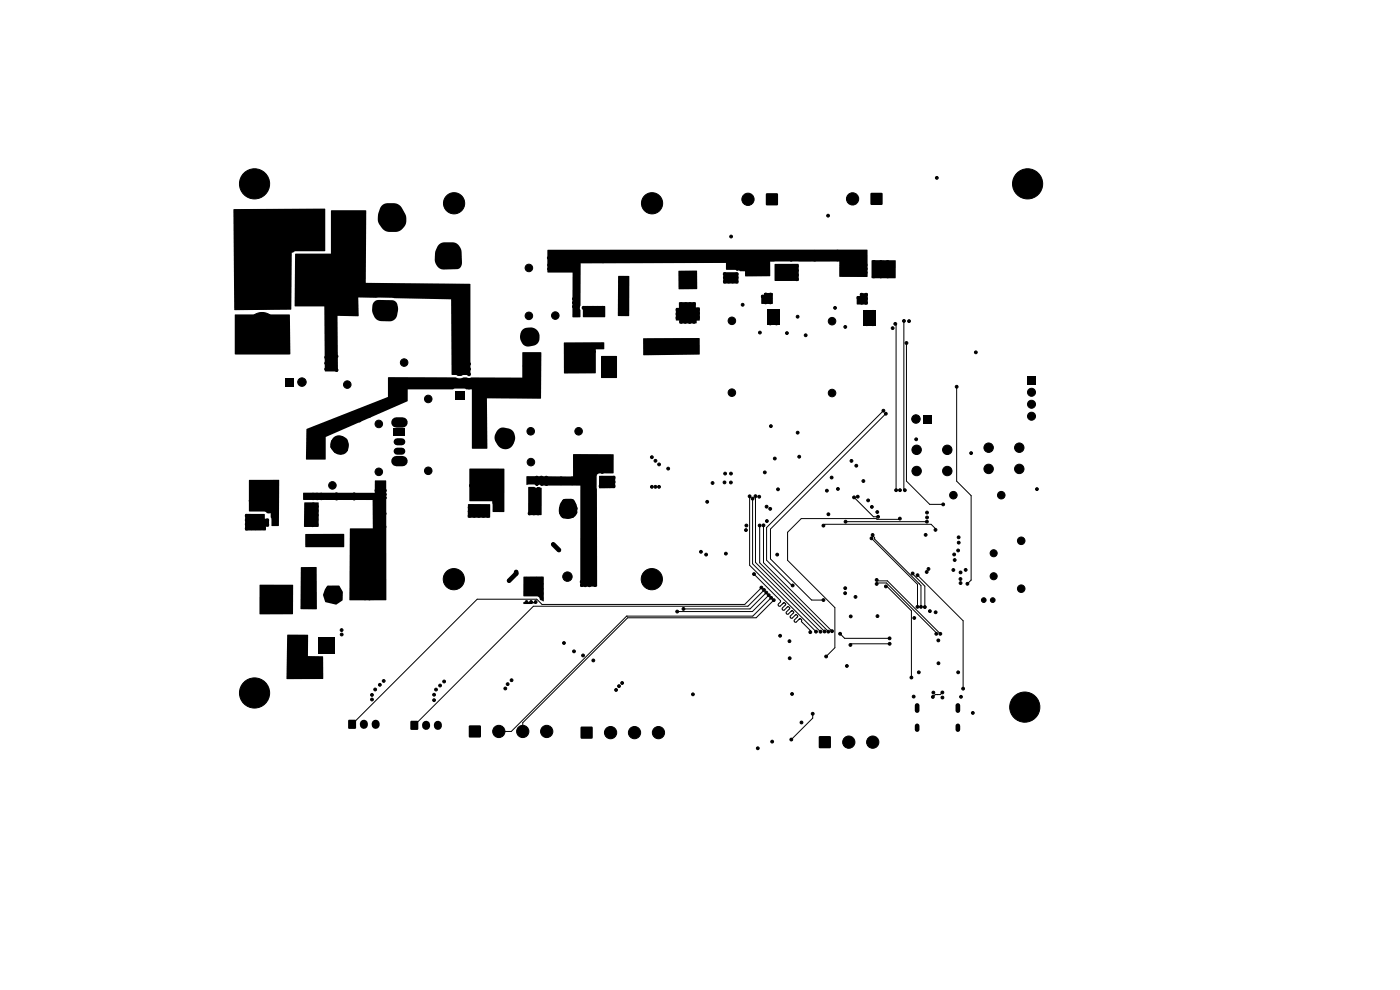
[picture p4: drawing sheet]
<svg xmlns="http://www.w3.org/2000/svg" width="297mm" height="210mm" viewBox="0 0 297 210" stroke-linecap="round" stroke-linejoin="round" font-family="sans-serif">
<g fill="#000" stroke="#000" stroke-width=".21">
<circle cx="51.6" cy="39" r=".4"/>
<circle cx="52.3" cy="37.3" r=".4"/>
<circle cx="54" cy="39" r="3.2"/>
<circle cx="54" cy="36.6" r=".4"/>
<circle cx="55.7" cy="37.3" r=".4"/>
<circle cx="56.4" cy="39" r=".4"/>
<circle cx="198.7" cy="37.7" r=".3"/>
<circle cx="215.6" cy="39" r=".4"/>
<circle cx="216.3" cy="37.3" r=".4"/>
<circle cx="218" cy="39" r="3.2"/>
<circle cx="218" cy="36.6" r=".4"/>
<circle cx="219.7" cy="37.3" r=".4"/>
<circle cx="220.4" cy="39" r=".4"/>
<circle cx="51.5" cy="59.2" r=".3"/>
<circle cx="52.2" cy="58.4" r=".3"/>
<circle cx="52.3" cy="40.7" r=".4"/>
<circle cx="53" cy="57.6" r=".3"/>
<circle cx="53.8" cy="57" r=".3"/>
<circle cx="54" cy="41.4" r=".4"/>
<circle cx="54.7" cy="57" r=".3"/>
<circle cx="55.6" cy="57" r=".3"/>
<circle cx="55.7" cy="40.7" r=".4"/>
<circle cx="56.5" cy="57" r=".3"/>
<circle cx="57.4" cy="57" r=".3"/>
<circle cx="58.3" cy="57.7" r=".3"/>
<circle cx="58.9" cy="58.4" r=".3"/>
<circle cx="59.6" cy="59.1" r=".3"/>
<circle cx="60.2" cy="59.9" r=".3"/>
<circle cx="60.4" cy="46.7" r=".3"/>
<circle cx="60.4" cy="50.7" r=".3"/>
<circle cx="60.4" cy="48" r=".3"/>
<circle cx="60.4" cy="49.4" r=".3"/>
<circle cx="60.4" cy="52" r=".3"/>
<circle cx="60.4" cy="45.3" r=".3"/>
<circle cx="61.7" cy="48" r=".3"/>
<circle cx="61.7" cy="50.7" r=".3"/>
<circle cx="61.7" cy="49.4" r=".3"/>
<circle cx="61.7" cy="52" r=".3"/>
<circle cx="61.7" cy="45.3" r=".3"/>
<circle cx="61.7" cy="46.6" r=".3"/>
<circle cx="69.3" cy="54.9" r=".3"/>
<circle cx="69.3" cy="59.9" r=".3"/>
<circle cx="69.3" cy="58.6" r=".3"/>
<circle cx="69.3" cy="56.1" r=".3"/>
<circle cx="69.3" cy="57.3" r=".3"/>
<circle cx="72" cy="53" r=".3"/>
<circle cx="72" cy="58" r=".3"/>
<circle cx="72.7" cy="56.9" r=".3"/>
<circle cx="72.8" cy="54" r=".3"/>
<circle cx="73.5" cy="47" r=".3"/>
<circle cx="73.5" cy="45.7" r=".3"/>
<circle cx="73.5" cy="48.4" r=".3"/>
<circle cx="75" cy="48.4" r=".3"/>
<circle cx="75.6" cy="46.3" r="1"/>
<circle cx="76.4" cy="48.4" r=".3"/>
<circle cx="81.3" cy="47.4" r=".3"/>
<circle cx="81.3" cy="46.3" r=".3"/>
<circle cx="81.4" cy="45.1" r=".3"/>
<circle cx="81.9" cy="48.4" r=".3"/>
<circle cx="82" cy="44.3" r=".3"/>
<circle cx="83.1" cy="46.3" r="1"/>
<circle cx="83.1" cy="48.4" r=".3"/>
<circle cx="83.1" cy="44.3" r=".3"/>
<circle cx="84.2" cy="44.3" r=".3"/>
<circle cx="84.3" cy="48.3" r=".3"/>
<circle cx="84.9" cy="45.1" r=".3"/>
<circle cx="85" cy="46.2" r=".3"/>
<circle cx="85" cy="47.4" r=".3"/>
<circle cx="93.2" cy="55.4" r=".3"/>
<circle cx="93.2" cy="54.3" r=".3"/>
<circle cx="93.3" cy="53.1" r=".3"/>
<circle cx="93.8" cy="56.4" r=".3"/>
<circle cx="93.9" cy="52.3" r=".3"/>
<circle cx="95" cy="56.4" r=".3"/>
<circle cx="95" cy="52.3" r=".3"/>
<circle cx="95" cy="54.3" r="1"/>
<circle cx="95.9" cy="52.6" r=".3"/>
<circle cx="96.3" cy="56.3" r=".3"/>
<circle cx="96.3" cy="43.1" r="2.25"/>
<circle cx="96.3" cy="43.1" r="1.55"/>
<circle cx="96.8" cy="53.1" r=".3"/>
<circle cx="96.9" cy="55.4" r=".3"/>
<circle cx="96.9" cy="54.2" r=".3"/>
<circle cx="112.2" cy="56.8" r=".8"/>
<circle cx="116.4" cy="54.7" r=".3"/>
<circle cx="116.5" cy="57.1" r=".3"/>
<circle cx="116.5" cy="56.2" r=".3"/>
<circle cx="116.8" cy="55.3" r=".3"/>
<circle cx="117.3" cy="54.7" r=".3"/>
<circle cx="117.7" cy="55.3" r=".3"/>
<circle cx="117.8" cy="56.8" r=".8"/>
<circle cx="118.2" cy="54.7" r=".3"/>
<circle cx="118.7" cy="55.3" r=".3"/>
<circle cx="119.1" cy="54.7" r=".3"/>
<circle cx="119.6" cy="55.3" r=".3"/>
<circle cx="119.6" cy="56.2" r=".3"/>
<circle cx="119.7" cy="57" r=".3"/>
<circle cx="122.2" cy="54.6" r=".3"/>
<circle cx="122.2" cy="55.4" r=".3"/>
<circle cx="122.2" cy="53.8" r=".3"/>
<circle cx="122.3" cy="59.6" r=".3"/>
<circle cx="122.3" cy="58.8" r=".3"/>
<circle cx="124.8" cy="55.4" r=".3"/>
<circle cx="124.8" cy="54.6" r=".3"/>
<circle cx="124.8" cy="53.8" r=".3"/>
<circle cx="127.9" cy="53.8" r=".3"/>
<circle cx="127.9" cy="55.4" r=".3"/>
<circle cx="127.9" cy="54.6" r=".3"/>
<circle cx="129.8" cy="55.4" r=".3"/>
<circle cx="129.8" cy="53.7" r=".3"/>
<circle cx="129.8" cy="54.6" r=".3"/>
<circle cx="130.7" cy="53.7" r=".3"/>
<circle cx="130.7" cy="55.4" r=".3"/>
<circle cx="130.7" cy="54.6" r=".3"/>
<circle cx="132.3" cy="54.6" r="1"/>
<circle cx="132.3" cy="59.7" r="1"/>
<circle cx="134" cy="54.6" r=".3"/>
<circle cx="134" cy="53.7" r=".3"/>
<circle cx="134" cy="55.4" r=".3"/>
<circle cx="134.9" cy="54.6" r=".3"/>
<circle cx="134.9" cy="55.4" r=".3"/>
<circle cx="134.9" cy="53.7" r=".3"/>
<circle cx="138.3" cy="54.6" r=".3"/>
<circle cx="138.3" cy="53.7" r=".3"/>
<circle cx="138.3" cy="55.4" r=".3"/>
<circle cx="138.3" cy="43.1" r="2.25"/>
<circle cx="138.3" cy="43.1" r="1.55"/>
<circle cx="140.7" cy="54.6" r=".3"/>
<circle cx="140.7" cy="55.4" r=".3"/>
<circle cx="140.7" cy="53.7" r=".3"/>
<circle cx="143.4" cy="55.4" r=".3"/>
<circle cx="143.4" cy="53.7" r=".3"/>
<circle cx="143.4" cy="54.5" r=".3"/>
<circle cx="144.3" cy="55.4" r=".3"/>
<circle cx="144.3" cy="53.7" r=".3"/>
<circle cx="144.3" cy="54.5" r=".3"/>
<circle cx="144.5" cy="57.9" r=".3"/>
<circle cx="144.5" cy="59.8" r=".3"/>
<circle cx="144.5" cy="58.9" r=".3"/>
<circle cx="145.5" cy="57.9" r=".3"/>
<circle cx="145.9" cy="54.3" r=".8"/>
<circle cx="145.9" cy="59.3" r=".8"/>
<circle cx="146.5" cy="57.9" r=".3"/>
<circle cx="147.4" cy="58.9" r=".3"/>
<circle cx="147.4" cy="57.9" r=".3"/>
<circle cx="147.4" cy="59.8" r=".3"/>
<circle cx="147.5" cy="55.3" r=".3"/>
<circle cx="147.5" cy="54.5" r=".3"/>
<circle cx="147.5" cy="53.7" r=".3"/>
<circle cx="148.4" cy="53.6" r=".3"/>
<circle cx="148.4" cy="54.4" r=".3"/>
<circle cx="148.4" cy="55.3" r=".3"/>
<circle cx="152.3" cy="53.5" r=".3"/>
<circle cx="152.3" cy="55.2" r=".3"/>
<circle cx="152.3" cy="54.3" r=".3"/>
<circle cx="153.8" cy="58.1" r=".3"/>
<circle cx="153.8" cy="58.9" r=".3"/>
<circle cx="153.8" cy="59.7" r=".3"/>
<circle cx="154.6" cy="53.7" r=".3"/>
<circle cx="154.6" cy="54.5" r=".3"/>
<circle cx="154.6" cy="55.3" r=".3"/>
<circle cx="154.6" cy="59.7" r=".3"/>
<circle cx="155.1" cy="50.2" r=".3"/>
<circle cx="155.4" cy="59.7" r=".3"/>
<circle cx="155.5" cy="54.5" r=".3"/>
<circle cx="155.5" cy="53.7" r=".3"/>
<circle cx="155.5" cy="55.3" r=".3"/>
<circle cx="156.3" cy="58.1" r=".3"/>
<circle cx="156.3" cy="58.9" r=".3"/>
<circle cx="156.3" cy="59.7" r=".3"/>
<circle cx="156.4" cy="55.4" r=".3"/>
<circle cx="156.4" cy="56.2" r=".3"/>
<circle cx="156.4" cy="57" r=".3"/>
<circle cx="158.5" cy="57.3" r=".3"/>
<circle cx="158.5" cy="56.4" r=".3"/>
<circle cx="158.5" cy="58.1" r=".3"/>
<circle cx="158.7" cy="42.3" r="1.3"/>
<circle cx="158.8" cy="54.6" r=".3"/>
<circle cx="158.8" cy="55.4" r=".3"/>
<circle cx="158.8" cy="53.8" r=".3"/>
<circle cx="159.8" cy="53.8" r=".3"/>
<circle cx="159.8" cy="54.6" r=".3"/>
<circle cx="159.8" cy="55.4" r=".3"/>
<circle cx="162" cy="54.2" r=".3"/>
<circle cx="162" cy="55.1" r=".3"/>
<circle cx="162" cy="55.9" r=".3"/>
<circle cx="162.9" cy="54.3" r=".3"/>
<circle cx="162.9" cy="55.1" r=".3"/>
<circle cx="162.9" cy="56" r=".3"/>
<circle cx="164.8" cy="58.8" r=".3"/>
<circle cx="165.8" cy="58.8" r=".3"/>
<circle cx="166.7" cy="58.9" r=".3"/>
<circle cx="167.8" cy="55.1" r=".3"/>
<circle cx="167.8" cy="53.4" r=".3"/>
<circle cx="167.8" cy="54.3" r=".3"/>
<circle cx="167.9" cy="58.8" r=".3"/>
<circle cx="169" cy="57.4" r=".3"/>
<circle cx="169" cy="59.2" r=".3"/>
<circle cx="169" cy="58.3" r=".3"/>
<circle cx="169.1" cy="56.5" r=".3"/>
<circle cx="172.8" cy="54.3" r=".3"/>
<circle cx="172.8" cy="53.4" r=".3"/>
<circle cx="172.8" cy="55.1" r=".3"/>
<circle cx="175.7" cy="45.7" r=".3"/>
<circle cx="177.7" cy="53.4" r=".3"/>
<circle cx="177.7" cy="54.2" r=".3"/>
<circle cx="177.7" cy="55" r=".3"/>
<circle cx="178.6" cy="58" r=".3"/>
<circle cx="178.6" cy="57.2" r=".3"/>
<circle cx="178.6" cy="56.3" r=".3"/>
<circle cx="179.2" cy="54.8" r=".3"/>
<circle cx="179.2" cy="55.6" r=".3"/>
<circle cx="179.2" cy="54" r=".3"/>
<circle cx="180.1" cy="55.6" r=".3"/>
<circle cx="180.1" cy="54" r=".3"/>
<circle cx="180.1" cy="54.8" r=".3"/>
<circle cx="180.9" cy="42.2" r="1.3"/>
<circle cx="182.6" cy="54" r=".3"/>
<circle cx="182.6" cy="55.7" r=".3"/>
<circle cx="182.6" cy="54.8" r=".3"/>
<circle cx="183.6" cy="57" r=".3"/>
<circle cx="183.6" cy="56.2" r=".3"/>
<circle cx="183.6" cy="57.8" r=".3"/>
<circle cx="185.4" cy="58.6" r=".3"/>
<circle cx="185.4" cy="55.6" r=".3"/>
<circle cx="186.9" cy="58.6" r=".3"/>
<circle cx="186.9" cy="55.6" r=".3"/>
<circle cx="188.3" cy="55.6" r=".3"/>
<circle cx="188.3" cy="58.6" r=".3"/>
<circle cx="189.4" cy="56.3" r=".3"/>
<circle cx="189.4" cy="57.7" r=".3"/>
<circle cx="216.3" cy="40.7" r=".4"/>
<circle cx="218" cy="41.4" r=".4"/>
<circle cx="219.7" cy="40.7" r=".4"/>
<circle cx="50.4" cy="72.7" r=".3"/>
<circle cx="50.4" cy="74.4" r=".3"/>
<circle cx="50.4" cy="71.1" r=".3"/>
<circle cx="50.4" cy="67.8" r=".3"/>
<circle cx="50.4" cy="69.4" r=".3"/>
<circle cx="50.5" cy="62.1" r=".3"/>
<circle cx="50.5" cy="63.3" r=".3"/>
<circle cx="50.5" cy="61" r=".3"/>
<circle cx="50.8" cy="60" r=".3"/>
<circle cx="52.3" cy="74.6" r=".3"/>
<circle cx="54.4" cy="74.6" r=".3"/>
<circle cx="55.6" cy="69.3" r="3"/>
<circle cx="56.8" cy="74.6" r=".3"/>
<circle cx="58.7" cy="74.6" r=".3"/>
<circle cx="60.8" cy="60.6" r=".3"/>
<circle cx="60.8" cy="71.1" r=".3"/>
<circle cx="60.8" cy="61.6" r=".3"/>
<circle cx="60.8" cy="72.5" r=".3"/>
<circle cx="60.8" cy="62.5" r=".3"/>
<circle cx="60.8" cy="63.5" r=".3"/>
<circle cx="60.8" cy="74" r=".3"/>
<circle cx="63.6" cy="64.3" r=".3"/>
<circle cx="65.1" cy="64.3" r=".3"/>
<circle cx="66.6" cy="64.3" r=".3"/>
<circle cx="68" cy="64.3" r=".3"/>
<circle cx="69.2" cy="78.3" r=".3"/>
<circle cx="69.2" cy="75.8" r=".3"/>
<circle cx="69.2" cy="77.1" r=".3"/>
<circle cx="69.3" cy="62.4" r=".3"/>
<circle cx="69.3" cy="63.6" r=".3"/>
<circle cx="69.3" cy="61.1" r=".3"/>
<circle cx="69.6" cy="74.1" r=".3"/>
<circle cx="69.6" cy="69.4" r=".3"/>
<circle cx="69.6" cy="71.8" r=".3"/>
<circle cx="70.5" cy="76.9" r=".8"/>
<circle cx="70.7" cy="74.1" r=".3"/>
<circle cx="70.8" cy="71.8" r=".3"/>
<circle cx="70.9" cy="69.4" r=".3"/>
<circle cx="71.4" cy="75.6" r=".3"/>
<circle cx="71.4" cy="78.5" r=".3"/>
<circle cx="72.5" cy="66.5" r=".3"/>
<circle cx="72.5" cy="63.5" r=".3"/>
<circle cx="72.5" cy="65" r=".3"/>
<circle cx="74" cy="63.5" r=".3"/>
<circle cx="74.3" cy="65.7" r="1"/>
<circle cx="75.3" cy="63.5" r=".3"/>
<circle cx="79.7" cy="65.1" r=".3"/>
<circle cx="79.8" cy="65.9" r=".3"/>
<circle cx="79.9" cy="64.2" r=".3"/>
<circle cx="80" cy="66.8" r=".3"/>
<circle cx="80.6" cy="67.5" r=".3"/>
<circle cx="80.9" cy="64.2" r=".3"/>
<circle cx="81.4" cy="61.1" r=".3"/>
<circle cx="81.8" cy="65.7" r="1"/>
<circle cx="81.8" cy="67.5" r=".3"/>
<circle cx="81.9" cy="62.3" r=".3"/>
<circle cx="82.5" cy="64.2" r=".3"/>
<circle cx="83" cy="67.5" r=".3"/>
<circle cx="83.5" cy="64.4" r=".3"/>
<circle cx="83.7" cy="66.4" r=".3"/>
<circle cx="83.7" cy="65.3" r=".3"/>
<circle cx="85.7" cy="76.9" r=".8"/>
<circle cx="86.2" cy="61.1" r=".3"/>
<circle cx="86.8" cy="62.5" r=".3"/>
<circle cx="93.2" cy="61.9" r=".3"/>
<circle cx="93.2" cy="60.8" r=".3"/>
<circle cx="93.2" cy="63" r=".3"/>
<circle cx="95" cy="61.8" r="1"/>
<circle cx="96.6" cy="71.9" r=".3"/>
<circle cx="96.7" cy="60.7" r=".3"/>
<circle cx="96.7" cy="77.2" r=".3"/>
<circle cx="96.7" cy="74.8" r=".3"/>
<circle cx="96.7" cy="61.9" r=".3"/>
<circle cx="96.7" cy="63.1" r=".3"/>
<circle cx="96.7" cy="68.7" r=".3"/>
<circle cx="98.1" cy="77.2" r=".3"/>
<circle cx="98.5" cy="74.8" r=".3"/>
<circle cx="98.5" cy="71.9" r=".3"/>
<circle cx="98.5" cy="68.7" r=".3"/>
<circle cx="99.5" cy="78.3" r=".3"/>
<circle cx="99.5" cy="77.2" r=".3"/>
<circle cx="99.5" cy="79.4" r=".3"/>
<circle cx="110.9" cy="70.8" r=".3"/>
<circle cx="111" cy="71.8" r=".3"/>
<circle cx="111.3" cy="77.7" r=".3"/>
<circle cx="111.5" cy="72.8" r=".3"/>
<circle cx="111.7" cy="70.1" r=".3"/>
<circle cx="112.2" cy="67" r=".8"/>
<circle cx="112.2" cy="77.7" r=".3"/>
<circle cx="112.4" cy="71.4" r=".8"/>
<circle cx="112.4" cy="76.4" r=".8"/>
<circle cx="112.6" cy="72.8" r=".3"/>
<circle cx="112.8" cy="70" r=".3"/>
<circle cx="113.1" cy="77.7" r=".3"/>
<circle cx="113.6" cy="70.5" r=".3"/>
<circle cx="113.7" cy="72.5" r=".3"/>
<circle cx="113.8" cy="71.4" r=".3"/>
<circle cx="114" cy="75.4" r=".3"/>
<circle cx="114" cy="77" r=".3"/>
<circle cx="114" cy="76.2" r=".3"/>
<circle cx="114" cy="77.7" r=".3"/>
<circle cx="117.8" cy="66.9" r=".8"/>
<circle cx="120.1" cy="75.4" r=".3"/>
<circle cx="120.7" cy="76.2" r=".3"/>
<circle cx="121" cy="75.4" r=".3"/>
<circle cx="121.2" cy="77" r=".3"/>
<circle cx="121.6" cy="76.2" r=".3"/>
<circle cx="121.8" cy="65" r=".3"/>
<circle cx="121.8" cy="64.2" r=".3"/>
<circle cx="121.8" cy="63.4" r=".3"/>
<circle cx="121.9" cy="75.4" r=".3"/>
<circle cx="122.3" cy="60.4" r=".3"/>
<circle cx="122.7" cy="64.2" r=".3"/>
<circle cx="122.7" cy="63.4" r=".3"/>
<circle cx="122.7" cy="65" r=".3"/>
<circle cx="122.7" cy="77.3" r=".3"/>
<circle cx="122.7" cy="76.3" r=".3"/>
<circle cx="122.7" cy="75.4" r=".3"/>
<circle cx="122.7" cy="78.2" r=".3"/>
<circle cx="123.6" cy="74.6" r=".3"/>
<circle cx="123.7" cy="76.1" r=".3"/>
<circle cx="123.7" cy="77" r=".3"/>
<circle cx="123.7" cy="77.8" r=".3"/>
<circle cx="123.7" cy="78.7" r=".3"/>
<circle cx="123.8" cy="65.3" r=".3"/>
<circle cx="124" cy="75.2" r=".3"/>
<circle cx="124.4" cy="74.6" r=".3"/>
<circle cx="124.7" cy="65.3" r=".3"/>
<circle cx="124.8" cy="75.2" r=".3"/>
<circle cx="125.2" cy="74.6" r=".3"/>
<circle cx="125.7" cy="75.2" r=".3"/>
<circle cx="125.8" cy="65.3" r=".3"/>
<circle cx="126" cy="74.6" r=".3"/>
<circle cx="126.8" cy="65.3" r=".3"/>
<circle cx="127.8" cy="65.3" r=".3"/>
<circle cx="128.1" cy="79.6" r=".3"/>
<circle cx="129" cy="79.6" r=".3"/>
<circle cx="129.7" cy="78" r=".3"/>
<circle cx="129.7" cy="76.1" r=".3"/>
<circle cx="129.7" cy="79" r=".3"/>
<circle cx="129.7" cy="77" r=".3"/>
<circle cx="130.4" cy="77.5" r=".3"/>
<circle cx="130.4" cy="76.5" r=".3"/>
<circle cx="130.4" cy="78.5" r=".3"/>
<circle cx="130.4" cy="79.7" r=".3"/>
<circle cx="132.2" cy="61.7" r=".3"/>
<circle cx="132.2" cy="62.9" r=".3"/>
<circle cx="133" cy="62.3" r=".3"/>
<circle cx="141.1" cy="72.6" r=".3"/>
<circle cx="141.2" cy="73.9" r=".3"/>
<circle cx="143.7" cy="66.6" r=".3"/>
<circle cx="143.7" cy="67.4" r=".3"/>
<circle cx="143.7" cy="65.7" r=".3"/>
<circle cx="144.5" cy="60.8" r=".3"/>
<circle cx="144.5" cy="68.3" r=".3"/>
<circle cx="144.5" cy="64.5" r=".3"/>
<circle cx="145.4" cy="68.3" r=".3"/>
<circle cx="145.5" cy="60.8" r=".3"/>
<circle cx="145.5" cy="64.5" r=".3"/>
<circle cx="146.3" cy="68.3" r=".3"/>
<circle cx="146.3" cy="64.5" r=".3"/>
<circle cx="146.4" cy="60.7" r=".3"/>
<circle cx="147.2" cy="64.5" r=".3"/>
<circle cx="147.2" cy="68.3" r=".3"/>
<circle cx="147.4" cy="60.7" r=".3"/>
<circle cx="148" cy="65.7" r=".3"/>
<circle cx="148.1" cy="66.5" r=".3"/>
<circle cx="148.1" cy="67.3" r=".3"/>
<circle cx="155.3" cy="68.1" r=".8"/>
<circle cx="157.5" cy="64.6" r=".3"/>
<circle cx="161.2" cy="70.6" r=".3"/>
<circle cx="161.8" cy="62.9" r=".3"/>
<circle cx="162.4" cy="64.1" r=".3"/>
<circle cx="162.4" cy="63.3" r=".3"/>
<circle cx="162.5" cy="62.5" r=".3"/>
<circle cx="163.4" cy="68.6" r=".31"/>
<circle cx="163.4" cy="67.3" r=".31"/>
<circle cx="163.4" cy="66" r=".31"/>
<circle cx="163.4" cy="64.1" r=".3"/>
<circle cx="163.5" cy="63.3" r=".3"/>
<circle cx="163.5" cy="62.5" r=".3"/>
<circle cx="164.7" cy="67.3" r=".31"/>
<circle cx="164.7" cy="68.6" r=".31"/>
<circle cx="164.7" cy="66" r=".31"/>
<circle cx="166.9" cy="70.7" r=".3"/>
<circle cx="169.2" cy="67.2" r=".3"/>
<circle cx="170.9" cy="71.1" r=".3"/>
<circle cx="176.5" cy="68.1" r=".8"/>
<circle cx="177.2" cy="65.3" r=".3"/>
<circle cx="179.3" cy="69.4" r=".3"/>
<circle cx="182.1" cy="63.2" r=".3"/>
<circle cx="182.8" cy="62.5" r=".3"/>
<circle cx="182.8" cy="64.2" r=".3"/>
<circle cx="182.8" cy="63.4" r=".3"/>
<circle cx="183.7" cy="64.2" r=".3"/>
<circle cx="183.7" cy="63.4" r=".3"/>
<circle cx="183.7" cy="62.5" r=".3"/>
<circle cx="183.9" cy="66.2" r=".31"/>
<circle cx="183.9" cy="67.5" r=".31"/>
<circle cx="183.9" cy="68.8" r=".32"/>
<circle cx="185.2" cy="66.2" r=".31"/>
<circle cx="185.2" cy="67.5" r=".31"/>
<circle cx="185.2" cy="68.8" r=".32"/>
<circle cx="189.4" cy="69.6" r=".3"/>
<circle cx="189.9" cy="68.7" r=".3"/>
<circle cx="191.8" cy="68.1" r=".3"/>
<circle cx="192.3" cy="72.8" r=".3"/>
<circle cx="192.9" cy="68.1" r=".3"/>
<circle cx="207" cy="74.7" r=".3"/>
<circle cx="64.1" cy="81.1" r=".9"/>
<circle cx="65.7" cy="94" r=".3"/>
<circle cx="65.7" cy="95.8" r=".3"/>
<circle cx="65.7" cy="94.9" r=".3"/>
<circle cx="66" cy="93.1" r=".3"/>
<circle cx="67" cy="94.3" r=".8"/>
<circle cx="67" cy="95.9" r=".3"/>
<circle cx="67.1" cy="93.1" r=".3"/>
<circle cx="68.2" cy="95" r=".3"/>
<circle cx="68.2" cy="94" r=".3"/>
<circle cx="68.2" cy="95.8" r=".3"/>
<circle cx="68.2" cy="93.1" r=".3"/>
<circle cx="70" cy="89.9" r=".3"/>
<circle cx="70.5" cy="94.8" r=".3"/>
<circle cx="70.6" cy="93.7" r=".3"/>
<circle cx="70.7" cy="91.4" r=".3"/>
<circle cx="71.2" cy="95.7" r=".3"/>
<circle cx="71.5" cy="92.9" r=".3"/>
<circle cx="72" cy="94.3" r=".8"/>
<circle cx="72.3" cy="96" r=".3"/>
<circle cx="72.5" cy="92.9" r=".3"/>
<circle cx="72.6" cy="88.7" r=".3"/>
<circle cx="73.3" cy="93.4" r=".3"/>
<circle cx="73.4" cy="95.4" r=".3"/>
<circle cx="73.5" cy="94.3" r=".3"/>
<circle cx="73.7" cy="81.6" r=".8"/>
<circle cx="73.7" cy="90.1" r=".3"/>
<circle cx="75.3" cy="87.8" r=".3"/>
<circle cx="76.3" cy="89.2" r=".3"/>
<circle cx="77.7" cy="86.8" r=".3"/>
<circle cx="78.4" cy="88.2" r=".3"/>
<circle cx="80.3" cy="85.8" r=".3"/>
<circle cx="80.4" cy="89.9" r=".8"/>
<circle cx="80.7" cy="87" r=".3"/>
<circle cx="83.3" cy="84.5" r=".3"/>
<circle cx="83.4" cy="83.5" r=".3"/>
<circle cx="83.8" cy="81.6" r=".8"/>
<circle cx="84.5" cy="84.5" r=".3"/>
<circle cx="84.5" cy="83.5" r=".3"/>
<circle cx="85.6" cy="81.7" r=".3"/>
<circle cx="85.6" cy="82.6" r=".3"/>
<circle cx="85.6" cy="83.6" r=".3"/>
<circle cx="85.6" cy="84.5" r=".3"/>
<circle cx="85.6" cy="80.7" r=".3"/>
<circle cx="89.6" cy="81.8" r=".3"/>
<circle cx="89.6" cy="80.7" r=".3"/>
<circle cx="90.9" cy="84.6" r=".8"/>
<circle cx="90.9" cy="99.9" r=".8"/>
<circle cx="92.7" cy="81.8" r=".3"/>
<circle cx="92.7" cy="80.7" r=".3"/>
<circle cx="95" cy="81.9" r=".3"/>
<circle cx="95" cy="80.7" r=".3"/>
<circle cx="96.1" cy="81.9" r=".3"/>
<circle cx="96.1" cy="80.7" r=".3"/>
<circle cx="99.5" cy="80.6" r=".3"/>
<circle cx="99.5" cy="82.2" r=".3"/>
<circle cx="99.5" cy="81.4" r=".3"/>
<circle cx="100.6" cy="91.4" r=".3"/>
<circle cx="100.6" cy="92.4" r=".3"/>
<circle cx="100.6" cy="94.4" r=".3"/>
<circle cx="100.6" cy="93.4" r=".3"/>
<circle cx="100.7" cy="84.9" r=".3"/>
<circle cx="100.7" cy="88.4" r=".3"/>
<circle cx="101.6" cy="91.4" r=".3"/>
<circle cx="101.7" cy="94.4" r=".3"/>
<circle cx="102" cy="84.9" r=".3"/>
<circle cx="102" cy="88.4" r=".3"/>
<circle cx="102.2" cy="92.9" r=".8"/>
<circle cx="102.6" cy="91.4" r=".3"/>
<circle cx="102.8" cy="94.4" r=".3"/>
<circle cx="103.8" cy="82.3" r=".3"/>
<circle cx="103.8" cy="83.6" r=".3"/>
<circle cx="103.8" cy="80.7" r=".3"/>
<circle cx="105.6" cy="93.4" r=".3"/>
<circle cx="105.7" cy="92.3" r=".3"/>
<circle cx="106.3" cy="94.3" r=".3"/>
<circle cx="106.6" cy="91.5" r=".3"/>
<circle cx="107.2" cy="92.9" r=".8"/>
<circle cx="107.4" cy="94.6" r=".3"/>
<circle cx="107.6" cy="91.5" r=".3"/>
<circle cx="108.2" cy="83.6" r=".3"/>
<circle cx="108.2" cy="82.3" r=".3"/>
<circle cx="108.3" cy="80.7" r=".3"/>
<circle cx="108.4" cy="92" r=".3"/>
<circle cx="108.5" cy="94" r=".3"/>
<circle cx="108.6" cy="92.9" r=".3"/>
<circle cx="112.6" cy="91.5" r=".8"/>
<circle cx="112.6" cy="98" r=".8"/>
<circle cx="112.7" cy="82.3" r=".3"/>
<circle cx="112.7" cy="80.8" r=".3"/>
<circle cx="112.7" cy="83.7" r=".3"/>
<circle cx="122.3" cy="99.9" r=".3"/>
<circle cx="122.7" cy="91.5" r=".8"/>
<circle cx="122.8" cy="98" r=".8"/>
<circle cx="123.3" cy="99.9" r=".3"/>
<circle cx="124.4" cy="99.9" r=".3"/>
<circle cx="124.4" cy="97" r=".3"/>
<circle cx="124.4" cy="98" r=".3"/>
<circle cx="124.4" cy="99" r=".3"/>
<circle cx="125.4" cy="99" r=".3"/>
<circle cx="125.4" cy="98" r=".3"/>
<circle cx="125.4" cy="97.1" r=".3"/>
<circle cx="125.4" cy="99.9" r=".3"/>
<circle cx="127.7" cy="99.3" r=".3"/>
<circle cx="127.8" cy="98.5" r=".3"/>
<circle cx="127.8" cy="97.8" r=".3"/>
<circle cx="128.7" cy="97.7" r=".3"/>
<circle cx="128.7" cy="98.6" r=".3"/>
<circle cx="129.5" cy="97.7" r=".3"/>
<circle cx="129.5" cy="98.6" r=".3"/>
<circle cx="138.3" cy="97" r=".3"/>
<circle cx="139.1" cy="97.7" r=".3"/>
<circle cx="139.8" cy="98.5" r=".3"/>
<circle cx="141.8" cy="99.4" r=".3"/>
<circle cx="155.3" cy="83.3" r=".8"/>
<circle cx="163.5" cy="90.4" r=".3"/>
<circle cx="164.4" cy="97.3" r=".3"/>
<circle cx="169.2" cy="91.8" r=".3"/>
<circle cx="169.6" cy="96.9" r=".3"/>
<circle cx="176.5" cy="83.4" r=".8"/>
<circle cx="180.6" cy="97.8" r=".3"/>
<circle cx="181.7" cy="98.8" r=".3"/>
<circle cx="187.4" cy="87.1" r=".3"/>
<circle cx="187.9" cy="87.8" r=".3"/>
<circle cx="194.3" cy="88.9" r=".9"/>
<circle cx="194.4" cy="93.2" r=".3"/>
<circle cx="194.5" cy="99.9" r="1"/>
<circle cx="194.5" cy="95.4" r="1"/>
<circle cx="201" cy="99.9" r="1"/>
<circle cx="201" cy="95.4" r="1"/>
<circle cx="203" cy="82" r=".3"/>
<circle cx="206" cy="96.1" r=".3"/>
<circle cx="209.7" cy="95" r="1"/>
<circle cx="209.7" cy="99.5" r="1"/>
<circle cx="216.2" cy="95" r="1"/>
<circle cx="216.2" cy="99.5" r="1"/>
<circle cx="218.8" cy="83.2" r=".85"/>
<circle cx="218.8" cy="85.8" r=".85"/>
<circle cx="218.8" cy="88.3" r=".85"/>
<circle cx="52.3" cy="112.1" r=".3"/>
<circle cx="52.3" cy="110.3" r=".3"/>
<circle cx="52.3" cy="111.2" r=".3"/>
<circle cx="52.3" cy="109.4" r=".3"/>
<circle cx="53.2" cy="106.2" r=".3"/>
<circle cx="53.3" cy="112.1" r=".3"/>
<circle cx="53.7" cy="109.4" r=".3"/>
<circle cx="54.1" cy="106.2" r=".3"/>
<circle cx="54.2" cy="112.1" r=".3"/>
<circle cx="54.6" cy="109.4" r=".3"/>
<circle cx="54.9" cy="102.4" r=".3"/>
<circle cx="54.9" cy="103.3" r=".3"/>
<circle cx="54.9" cy="105.2" r=".3"/>
<circle cx="54.9" cy="104.3" r=".3"/>
<circle cx="54.9" cy="106.2" r=".3"/>
<circle cx="55.2" cy="112.1" r=".3"/>
<circle cx="55.4" cy="109.4" r=".3"/>
<circle cx="55.8" cy="103.3" r=".3"/>
<circle cx="55.8" cy="102.4" r=".3"/>
<circle cx="55.8" cy="105.2" r=".3"/>
<circle cx="55.8" cy="104.3" r=".3"/>
<circle cx="55.8" cy="106.2" r=".3"/>
<circle cx="56" cy="112.1" r=".3"/>
<circle cx="56.6" cy="105.2" r=".3"/>
<circle cx="56.6" cy="103.3" r=".3"/>
<circle cx="56.6" cy="102.4" r=".3"/>
<circle cx="56.6" cy="104.3" r=".3"/>
<circle cx="56.7" cy="110.4" r=".3"/>
<circle cx="56.7" cy="111.3" r=".3"/>
<circle cx="57" cy="108.5" r=".3"/>
<circle cx="57.1" cy="106.8" r=".3"/>
<circle cx="57.1" cy="107.7" r=".3"/>
<circle cx="57.5" cy="102.4" r=".3"/>
<circle cx="58.3" cy="102.4" r=".3"/>
<circle cx="66.3" cy="111.4" r=".3"/>
<circle cx="66.4" cy="104.9" r=".3"/>
<circle cx="66.4" cy="105.7" r=".3"/>
<circle cx="66.4" cy="109.8" r=".3"/>
<circle cx="66.5" cy="110.7" r=".3"/>
<circle cx="66.5" cy="107" r=".3"/>
<circle cx="66.5" cy="108.8" r=".3"/>
<circle cx="66.5" cy="107.8" r=".3"/>
<circle cx="67.1" cy="110.2" r=".3"/>
<circle cx="67.2" cy="111.3" r=".3"/>
<circle cx="67.2" cy="109.3" r=".3"/>
<circle cx="67.2" cy="108.4" r=".3"/>
<circle cx="67.2" cy="107.4" r=".3"/>
<circle cx="67.3" cy="104.9" r=".3"/>
<circle cx="67.3" cy="105.7" r=".3"/>
<circle cx="68.1" cy="104.9" r=".3"/>
<circle cx="68.2" cy="105.7" r=".3"/>
<circle cx="68.7" cy="115.1" r=".3"/>
<circle cx="68.7" cy="113.8" r=".3"/>
<circle cx="69.6" cy="114.4" r=".3"/>
<circle cx="70.5" cy="103" r=".8"/>
<circle cx="71.4" cy="104.8" r=".3"/>
<circle cx="71.4" cy="105.8" r=".3"/>
<circle cx="71.7" cy="114.6" r="1"/>
<circle cx="75" cy="114.6" r=".3"/>
<circle cx="75" cy="115.5" r=".3"/>
<circle cx="75" cy="113.6" r=".3"/>
<circle cx="75.1" cy="104.9" r=".3"/>
<circle cx="75.1" cy="105.8" r=".3"/>
<circle cx="75.8" cy="116.5" r=".3"/>
<circle cx="75.8" cy="112.9" r=".3"/>
<circle cx="76.7" cy="116.5" r=".3"/>
<circle cx="76.8" cy="114.6" r="1"/>
<circle cx="76.8" cy="112.9" r=".3"/>
<circle cx="77.6" cy="116.5" r=".3"/>
<circle cx="77.7" cy="112.9" r=".3"/>
<circle cx="78.4" cy="115.6" r=".3"/>
<circle cx="78.4" cy="114.6" r=".3"/>
<circle cx="78.4" cy="113.7" r=".3"/>
<circle cx="79.5" cy="118.1" r=".3"/>
<circle cx="79.7" cy="111.8" r=".3"/>
<circle cx="79.8" cy="109" r=".3"/>
<circle cx="79.9" cy="104.1" r=".3"/>
<circle cx="79.9" cy="104.9" r=".3"/>
<circle cx="79.9" cy="105.6" r=".3"/>
<circle cx="80.4" cy="100.1" r=".8"/>
<circle cx="80.5" cy="118.1" r=".3"/>
<circle cx="80.7" cy="111.8" r=".3"/>
<circle cx="80.7" cy="103" r=".8"/>
<circle cx="80.8" cy="109" r=".3"/>
<circle cx="80.8" cy="104.9" r=".3"/>
<circle cx="80.8" cy="105.6" r=".3"/>
<circle cx="81.4" cy="118.1" r=".3"/>
<circle cx="81.6" cy="111.8" r=".3"/>
<circle cx="81.6" cy="109" r=".3"/>
<circle cx="81.6" cy="104.9" r=".3"/>
<circle cx="81.6" cy="104.1" r=".3"/>
<circle cx="81.7" cy="105.6" r=".3"/>
<circle cx="99.6" cy="109.4" r=".3"/>
<circle cx="99.6" cy="107.7" r=".3"/>
<circle cx="99.6" cy="108.5" r=".3"/>
<circle cx="99.9" cy="103" r=".3"/>
<circle cx="100.3" cy="103.7" r=".3"/>
<circle cx="100.3" cy="102.3" r=".3"/>
<circle cx="100.6" cy="109.4" r=".3"/>
<circle cx="100.8" cy="103" r=".3"/>
<circle cx="100.9" cy="101.7" r=".3"/>
<circle cx="101.3" cy="102.4" r=".3"/>
<circle cx="101.3" cy="103.7" r=".3"/>
<circle cx="101.6" cy="109.4" r=".3"/>
<circle cx="101.8" cy="101.7" r=".3"/>
<circle cx="101.8" cy="103" r=".3"/>
<circle cx="102.2" cy="102.4" r=".3"/>
<circle cx="102.4" cy="103.7" r=".3"/>
<circle cx="102.5" cy="109.4" r=".3"/>
<circle cx="102.7" cy="103" r=".3"/>
<circle cx="102.9" cy="101.7" r=".3"/>
<circle cx="103.3" cy="102.4" r=".3"/>
<circle cx="103.3" cy="103.7" r=".3"/>
<circle cx="103.5" cy="109.4" r=".3"/>
<circle cx="103.8" cy="100.2" r=".3"/>
<circle cx="103.9" cy="101.2" r=".3"/>
<circle cx="103.9" cy="102.1" r=".3"/>
<circle cx="104" cy="102.9" r=".3"/>
<circle cx="104.5" cy="105.8" r=".3"/>
<circle cx="104.6" cy="104.8" r=".3"/>
<circle cx="104.6" cy="103.9" r=".3"/>
<circle cx="112.4" cy="108.9" r=".3"/>
<circle cx="113.2" cy="108.9" r=".3"/>
<circle cx="113.9" cy="101.3" r=".3"/>
<circle cx="113.9" cy="102.7" r=".3"/>
<circle cx="113.9" cy="102" r=".3"/>
<circle cx="114.1" cy="106.3" r=".3"/>
<circle cx="114.1" cy="104.6" r=".3"/>
<circle cx="114.1" cy="108" r=".3"/>
<circle cx="114.1" cy="105.5" r=".3"/>
<circle cx="114.1" cy="107.2" r=".3"/>
<circle cx="114.1" cy="103.7" r=".3"/>
<circle cx="114.1" cy="108.9" r=".3"/>
<circle cx="114.8" cy="101.3" r=".3"/>
<circle cx="114.9" cy="102" r=".3"/>
<circle cx="114.9" cy="102.7" r=".3"/>
<circle cx="115.9" cy="101.3" r=".3"/>
<circle cx="115.9" cy="102" r=".3"/>
<circle cx="115.9" cy="102.7" r=".3"/>
<circle cx="117.4" cy="115.5" r=".3"/>
<circle cx="118.6" cy="116.7" r=".3"/>
<circle cx="119" cy="107.8" r=".3"/>
<circle cx="119" cy="108.7" r=".3"/>
<circle cx="119" cy="102.5" r=".3"/>
<circle cx="119" cy="101.5" r=".3"/>
<circle cx="119.3" cy="107.1" r=".3"/>
<circle cx="119.5" cy="109.5" r=".3"/>
<circle cx="119.7" cy="106.3" r=".3"/>
<circle cx="120.5" cy="109.5" r=".3"/>
<circle cx="120.5" cy="106.3" r=".3"/>
<circle cx="120.6" cy="108" r=".8"/>
<circle cx="121.4" cy="102.5" r=".3"/>
<circle cx="121.4" cy="101.5" r=".3"/>
<circle cx="121.4" cy="106.3" r=".3"/>
<circle cx="121.4" cy="109.5" r=".3"/>
<circle cx="121.8" cy="107" r=".3"/>
<circle cx="122.1" cy="108.7" r=".3"/>
<circle cx="122.1" cy="107.9" r=".3"/>
<circle cx="124" cy="106.2" r=".3"/>
<circle cx="124.1" cy="107" r=".3"/>
<circle cx="124.1" cy="107.8" r=".3"/>
<circle cx="124.1" cy="108.6" r=".3"/>
<circle cx="124.1" cy="110.3" r=".3"/>
<circle cx="124.1" cy="109.5" r=".3"/>
<circle cx="124.4" cy="103.4" r=".3"/>
<circle cx="124.6" cy="114" r=".3"/>
<circle cx="125" cy="106.2" r=".3"/>
<circle cx="125" cy="106.9" r=".3"/>
<circle cx="125.1" cy="109.5" r=".3"/>
<circle cx="125.1" cy="110.3" r=".3"/>
<circle cx="125.3" cy="103.4" r=".3"/>
<circle cx="125.6" cy="113.9" r=".3"/>
<circle cx="125.6" cy="108" r=".8"/>
<circle cx="125.9" cy="106.2" r=".3"/>
<circle cx="126" cy="109.5" r=".3"/>
<circle cx="126.1" cy="110.3" r=".3"/>
<circle cx="127.4" cy="103.1" r=".3"/>
<circle cx="127.7" cy="102.3" r=".3"/>
<circle cx="127.8" cy="101.4" r=".3"/>
<circle cx="127.8" cy="100.1" r=".3"/>
<circle cx="128.3" cy="103.1" r=".3"/>
<circle cx="129.2" cy="103.1" r=".3"/>
<circle cx="130.2" cy="103.1" r=".3"/>
<circle cx="130.2" cy="101.3" r=".3"/>
<circle cx="130.2" cy="102.2" r=".3"/>
<circle cx="138.3" cy="103.3" r=".3"/>
<circle cx="139.1" cy="103.3" r=".3"/>
<circle cx="139.8" cy="103.3" r=".3"/>
<circle cx="148.7" cy="117.1" r=".3"/>
<circle cx="149.8" cy="117.7" r=".3"/>
<circle cx="150" cy="106.5" r=".3"/>
<circle cx="151.2" cy="102.5" r=".3"/>
<circle cx="153.7" cy="102.3" r=".3"/>
<circle cx="153.8" cy="100.5" r=".3"/>
<circle cx="154" cy="117.4" r=".3"/>
<circle cx="155" cy="102.4" r=".3"/>
<circle cx="155.1" cy="100.5" r=".3"/>
<circle cx="158.2" cy="112.5" r=".3"/>
<circle cx="158.3" cy="111.5" r=".3"/>
<circle cx="159" cy="105.3" r=".3"/>
<circle cx="159.7" cy="105.8" r=".3"/>
<circle cx="160.3" cy="105.3" r=".3"/>
<circle cx="161.1" cy="105.4" r=".3"/>
<circle cx="161.2" cy="111.5" r=".3"/>
<circle cx="162" cy="111.4" r=".3"/>
<circle cx="162.2" cy="100.2" r=".3"/>
<circle cx="162.6" cy="107.5" r=".3"/>
<circle cx="162.7" cy="110.5" r=".3"/>
<circle cx="163.4" cy="107.9" r=".3"/>
<circle cx="164.9" cy="117.7" r=".3"/>
<circle cx="165" cy="103.8" r=".3"/>
<circle cx="174.7" cy="111.5" r=".3"/>
<circle cx="175.4" cy="104.1" r=".3"/>
<circle cx="175.7" cy="109.1" r=".3"/>
<circle cx="176.4" cy="101.3" r=".3"/>
<circle cx="177.8" cy="103.7" r=".3"/>
<circle cx="179.4" cy="110.7" r=".3"/>
<circle cx="181.2" cy="105.5" r=".3"/>
<circle cx="182" cy="105.4" r=".3"/>
<circle cx="183.2" cy="102" r=".3"/>
<circle cx="184.2" cy="106.1" r=".3"/>
<circle cx="184.9" cy="114.2" r=".3"/>
<circle cx="185" cy="107.5" r=".3"/>
<circle cx="185.1" cy="113.5" r=".3"/>
<circle cx="186.1" cy="108.6" r=".3"/>
<circle cx="186.3" cy="109.6" r=".3"/>
<circle cx="190.1" cy="104" r=".3"/>
<circle cx="190.9" cy="110" r=".3"/>
<circle cx="190.9" cy="104" r=".3"/>
<circle cx="192" cy="104" r=".3"/>
<circle cx="196.4" cy="113.5" r=".3"/>
<circle cx="196.6" cy="110.6" r=".3"/>
<circle cx="196.7" cy="108.7" r=".3"/>
<circle cx="196.7" cy="109.8" r=".3"/>
<circle cx="198.5" cy="112.4" r=".3"/>
<circle cx="200.1" cy="107" r=".3"/>
<circle cx="202.3" cy="105" r=".8"/>
<circle cx="202.4" cy="117.6" r=".3"/>
<circle cx="202.5" cy="118.8" r=".3"/>
<circle cx="203.3" cy="116.8" r=".3"/>
<circle cx="203.4" cy="114" r=".3"/>
<circle cx="203.4" cy="115.1" r=".3"/>
<circle cx="210.8" cy="117.4" r=".75"/>
<circle cx="212.4" cy="105" r=".8"/>
<circle cx="216.6" cy="114.7" r=".8"/>
<circle cx="220" cy="103.8" r=".3"/>
<circle cx="56.3" cy="128.6" r=".3"/>
<circle cx="56.3" cy="126.2" r=".3"/>
<circle cx="56.3" cy="127.4" r=".3"/>
<circle cx="56.3" cy="124.9" r=".3"/>
<circle cx="57.1" cy="129.5" r=".3"/>
<circle cx="57.9" cy="124.6" r=".3"/>
<circle cx="58.3" cy="129.6" r=".3"/>
<circle cx="59.5" cy="124.6" r=".3"/>
<circle cx="59.7" cy="129.6" r=".3"/>
<circle cx="61" cy="124.9" r=".3"/>
<circle cx="61" cy="126.2" r=".3"/>
<circle cx="61" cy="128.8" r=".3"/>
<circle cx="61" cy="127.5" r=".3"/>
<circle cx="61.5" cy="139.3" r=".3"/>
<circle cx="62.6" cy="139.3" r=".3"/>
<circle cx="63.7" cy="139.3" r=".3"/>
<circle cx="64.5" cy="124.4" r=".3"/>
<circle cx="65.5" cy="124.5" r=".3"/>
<circle cx="66.5" cy="124.5" r=".3"/>
<circle cx="69.2" cy="126.5" r=".3"/>
<circle cx="69.3" cy="125.6" r=".3"/>
<circle cx="69.6" cy="127.3" r=".3"/>
<circle cx="69.6" cy="124.7" r=".3"/>
<circle cx="70.6" cy="124.7" r=".3"/>
<circle cx="70.7" cy="127.4" r=".3"/>
<circle cx="70.7" cy="126.1" r=".8"/>
<circle cx="71.6" cy="124.7" r=".3"/>
<circle cx="71.6" cy="127.3" r=".3"/>
<circle cx="72.1" cy="126.5" r=".3"/>
<circle cx="72.1" cy="125.5" r=".3"/>
<circle cx="72.5" cy="133.7" r=".3"/>
<circle cx="72.5" cy="134.6" r=".3"/>
<circle cx="74.8" cy="124.3" r=".3"/>
<circle cx="74.8" cy="123.4" r=".3"/>
<circle cx="75.7" cy="126.1" r=".8"/>
<circle cx="75.8" cy="124.3" r=".3"/>
<circle cx="75.8" cy="123.4" r=".3"/>
<circle cx="76.7" cy="124.3" r=".3"/>
<circle cx="76.7" cy="123.4" r=".3"/>
<circle cx="77.4" cy="126" r=".3"/>
<circle cx="77.4" cy="126.9" r=".3"/>
<circle cx="77.4" cy="125.1" r=".3"/>
<circle cx="78.4" cy="126.9" r=".3"/>
<circle cx="78.4" cy="125.1" r=".3"/>
<circle cx="78.4" cy="126" r=".3"/>
<circle cx="79.4" cy="124.2" r=".3"/>
<circle cx="79.5" cy="121.4" r=".3"/>
<circle cx="80.3" cy="124.2" r=".3"/>
<circle cx="80.4" cy="121.4" r=".3"/>
<circle cx="81.3" cy="124.2" r=".3"/>
<circle cx="81.3" cy="121.4" r=".3"/>
<circle cx="96.3" cy="122.9" r="2.25"/>
<circle cx="96.3" cy="122.9" r="1.55"/>
<circle cx="108" cy="123.2" r=".3"/>
<circle cx="109.5" cy="121.3" r=".3"/>
<circle cx="111.7" cy="122.8" r=".3"/>
<circle cx="111.7" cy="127.7" r=".3"/>
<circle cx="112.7" cy="127.7" r=".3"/>
<circle cx="112.7" cy="122.8" r=".3"/>
<circle cx="113.6" cy="127.7" r=".3"/>
<circle cx="113.8" cy="122.8" r=".3"/>
<circle cx="114.9" cy="125.9" r=".3"/>
<circle cx="114.9" cy="127" r=".3"/>
<circle cx="114.9" cy="122.8" r=".3"/>
<circle cx="114.9" cy="124.9" r=".3"/>
<circle cx="114.9" cy="123.8" r=".3"/>
<circle cx="119.6" cy="136.4" r=".3"/>
<circle cx="120.4" cy="122.3" r="1"/>
<circle cx="121.8" cy="138.2" r=".3"/>
<circle cx="123.4" cy="123.4" r=".3"/>
<circle cx="123.4" cy="124.1" r=".3"/>
<circle cx="123.7" cy="139" r=".3"/>
<circle cx="123.8" cy="122.6" r=".3"/>
<circle cx="123.8" cy="121.7" r=".3"/>
<circle cx="124.1" cy="123.4" r=".3"/>
<circle cx="124.1" cy="120.9" r=".3"/>
<circle cx="124.2" cy="124.2" r=".3"/>
<circle cx="124.2" cy="120.1" r=".3"/>
<circle cx="125" cy="124.2" r=".3"/>
<circle cx="125.1" cy="120" r=".3"/>
<circle cx="125.1" cy="120.8" r=".3"/>
<circle cx="125.5" cy="122.3" r="1"/>
<circle cx="126" cy="120.1" r=".3"/>
<circle cx="126.2" cy="124.1" r=".3"/>
<circle cx="138.3" cy="122.9" r="2.25"/>
<circle cx="138.3" cy="122.9" r="1.55"/>
<circle cx="143.7" cy="129.7" r=".3"/>
<circle cx="145" cy="129.2" r=".3"/>
<circle cx="160" cy="121.8" r=".3"/>
<circle cx="161.5" cy="124.6" r=".3"/>
<circle cx="162.1" cy="125.1" r=".3"/>
<circle cx="162.6" cy="125.7" r=".3"/>
<circle cx="163.1" cy="126.3" r=".3"/>
<circle cx="163.6" cy="126.8" r=".3"/>
<circle cx="164.2" cy="127.3" r=".3"/>
<circle cx="165.5" cy="134.9" r=".3"/>
<circle cx="167.5" cy="136" r=".3"/>
<circle cx="167.5" cy="139.6" r=".3"/>
<circle cx="168.2" cy="124.2" r=".3"/>
<circle cx="171.9" cy="134.1" r=".3"/>
<circle cx="173.1" cy="134" r=".3"/>
<circle cx="174.1" cy="134" r=".3"/>
<circle cx="174.7" cy="127.3" r=".3"/>
<circle cx="174.9" cy="134" r=".3"/>
<circle cx="175.3" cy="139.3" r=".3"/>
<circle cx="175.7" cy="134" r=".3"/>
<circle cx="176.5" cy="133.9" r=".3"/>
<circle cx="178.2" cy="134.4" r=".3"/>
<circle cx="179.3" cy="125.8" r=".3"/>
<circle cx="179.3" cy="124.8" r=".3"/>
<circle cx="180.4" cy="136.8" r=".3"/>
<circle cx="180.5" cy="130.8" r=".3"/>
<circle cx="181.5" cy="126.6" r=".3"/>
<circle cx="186" cy="123" r=".3"/>
<circle cx="186" cy="123.9" r=".3"/>
<circle cx="186.2" cy="130.7" r=".3"/>
<circle cx="187.9" cy="124.4" r=".3"/>
<circle cx="188.7" cy="135.4" r=".3"/>
<circle cx="188.7" cy="136.6" r=".3"/>
<circle cx="193.6" cy="121.6" r=".3"/>
<circle cx="194" cy="131.1" r=".3"/>
<circle cx="194.6" cy="128.7" r=".3"/>
<circle cx="194.7" cy="122" r=".3"/>
<circle cx="195.4" cy="128.7" r=".3"/>
<circle cx="196.2" cy="128.8" r=".3"/>
<circle cx="196.6" cy="121.3" r=".3"/>
<circle cx="197" cy="120.7" r=".3"/>
<circle cx="197.3" cy="129.6" r=".3"/>
<circle cx="198.5" cy="129.9" r=".3"/>
<circle cx="198.6" cy="134.5" r=".3"/>
<circle cx="199.1" cy="135.9" r=".3"/>
<circle cx="199.5" cy="134.5" r=".3"/>
<circle cx="202.3" cy="120.9" r=".3"/>
<circle cx="203.8" cy="122.8" r=".3"/>
<circle cx="203.8" cy="121.4" r=".3"/>
<circle cx="203.8" cy="123.7" r=".3"/>
<circle cx="204.9" cy="120.9" r=".3"/>
<circle cx="205.2" cy="123.8" r=".3"/>
<circle cx="208.7" cy="127.3" r=".5"/>
<circle cx="210.6" cy="127.3" r=".5"/>
<circle cx="210.8" cy="122.2" r=".75"/>
<circle cx="216.6" cy="124.9" r=".8"/>
<circle cx="51.6" cy="147" r=".4"/>
<circle cx="52.3" cy="148.7" r=".4"/>
<circle cx="52.3" cy="145.3" r=".4"/>
<circle cx="54" cy="147" r="3.2"/>
<circle cx="54" cy="144.6" r=".4"/>
<circle cx="54" cy="149.4" r=".4"/>
<circle cx="55.7" cy="148.7" r=".4"/>
<circle cx="55.7" cy="145.3" r=".4"/>
<circle cx="56.4" cy="147" r=".4"/>
<circle cx="61.5" cy="140.4" r=".3"/>
<circle cx="61.5" cy="143.2" r=".3"/>
<circle cx="61.5" cy="142.2" r=".3"/>
<circle cx="62.6" cy="140.4" r=".3"/>
<circle cx="62.6" cy="143.1" r=".3"/>
<circle cx="62.6" cy="142.2" r=".3"/>
<circle cx="63.7" cy="143.2" r=".3"/>
<circle cx="63.7" cy="140.4" r=".3"/>
<circle cx="63.7" cy="142.2" r=".3"/>
<circle cx="78.9" cy="147.4" r=".3"/>
<circle cx="78.9" cy="148.4" r=".3"/>
<circle cx="79.6" cy="146.3" r=".3"/>
<circle cx="80.6" cy="145.3" r=".3"/>
<circle cx="81.4" cy="144.5" r=".3"/>
<circle cx="92.1" cy="148.5" r=".3"/>
<circle cx="92.1" cy="147.4" r=".3"/>
<circle cx="92.5" cy="146.3" r=".3"/>
<circle cx="93.4" cy="145.4" r=".3"/>
<circle cx="94.2" cy="144.6" r=".3"/>
<circle cx="105.8" cy="155.2" r="1.3"/>
<circle cx="107.2" cy="146.1" r=".3"/>
<circle cx="107.7" cy="145.1" r=".3"/>
<circle cx="108.5" cy="144.3" r=".3"/>
<circle cx="110.9" cy="155.2" r="1.3"/>
<circle cx="116" cy="155.2" r="1.3"/>
<circle cx="125.9" cy="140.1" r=".3"/>
<circle cx="129.5" cy="155.4" r="1.3"/>
<circle cx="130.7" cy="146.4" r=".3"/>
<circle cx="131.3" cy="145.5" r=".3"/>
<circle cx="132" cy="144.9" r=".3"/>
<circle cx="134.6" cy="155.4" r="1.3"/>
<circle cx="139.7" cy="155.4" r="1.3"/>
<circle cx="147" cy="147.3" r=".3"/>
<circle cx="160.8" cy="158.7" r=".3"/>
<circle cx="163.8" cy="157.3" r=".3"/>
<circle cx="167.9" cy="156.9" r=".3"/>
<circle cx="168" cy="147.2" r=".3"/>
<circle cx="170" cy="153.3" r=".3"/>
<circle cx="172.4" cy="151.4" r=".3"/>
<circle cx="179.7" cy="141.3" r=".3"/>
<circle cx="180.1" cy="157.4" r="1.3"/>
<circle cx="185.1" cy="157.4" r="1.3"/>
<circle cx="193.3" cy="143.7" r=".3"/>
<circle cx="193.8" cy="147.8" r=".3"/>
<circle cx="194.9" cy="142.6" r=".3"/>
<circle cx="197.9" cy="147.8" r=".3"/>
<circle cx="198" cy="146.9" r=".3"/>
<circle cx="199.1" cy="140.7" r=".3"/>
<circle cx="199.9" cy="146.9" r=".3"/>
<circle cx="199.9" cy="148" r=".3"/>
<circle cx="203.3" cy="142.6" r=".3"/>
<circle cx="203.9" cy="147.8" r=".3"/>
<circle cx="204.3" cy="146.1" r=".3"/>
<circle cx="206.4" cy="151.2" r=".3"/>
<circle cx="215" cy="150" r=".4"/>
<circle cx="215.7" cy="151.7" r=".4"/>
<circle cx="215.7" cy="148.3" r=".4"/>
<circle cx="217.4" cy="150" r="3.2"/>
<circle cx="217.4" cy="147.6" r=".4"/>
<circle cx="217.4" cy="152.4" r=".4"/>
<circle cx="219.1" cy="151.7" r=".4"/>
<circle cx="219.1" cy="148.3" r=".4"/>
<circle cx="219.8" cy="150" r=".4"/>
</g>
<g fill="#000">
<path d="M53 59.5l.9-.4h3.2a1.5 1.5 0 0 1 1.5 1.5v3a1.5 1.5 0 0 1-1.5 1.5h-3a1.5 1.5 0 0 1-1.5-1.5v-3.2zM49.6 44.4l19.4-.1v8.9l-6.3 .1-.8 .3-.1 12.1-12.1 .1zM70.2 44.6l7.5 .1-.1 15.3 22.2 .2v19.4l-.3 .1-1.2-.1-.9 .2-1.6-.3-.1-16-19.7-.4 .1 4-4.5-.1 .1 11.7-2.8 .1-.1-13.8h-6.3l.1-11.1 .1-.1h7.5zM81 43.6l.9-.5h1.6a2 2 0 0 1 1.8 1l.8 1.7 .1 1.1-.2 .8-.6 .8-.7 .5-.5 .2h-1.6a2.97 2.97 0 0 1-2.5-2.8l.2-1.3zM93.1 51.9l.9-.5h2a2.11 2.11 0 0 1 1.9 2.1l.1 2.1a1.24 1.24 0 0 1-1.1 1.5l-2.8 .1a1.98 1.98 0 0 1-1.9-1.9l.2-2zM131.1 58.6h2.4l-.1 8.5-2.3-.1zM143.9 57.5l3.9-.1 .1 3.9-3.9 .1zM153.5 57.8h3.1v2.3h-3.1zM162.5 41.1h2.5v2.4h-2.5zM164.3 56h5.1v3.5l-5 .1zM116.2 53l67.7-.1 .1 .2 .1 5.5-.2 .2-5.8-.1-.1-3.2h-14.6v3.1h-5.2l-.1-.1v-.9l-1.1-.1-1-.3h-1.9l-.1-1.4-30.8 .1v8.9l-.2 .4 .1 2-.1 .1h-1.4l-.2-.1 .1-9.4h-5.3zM184.7 41h2.5v2.4h-2.5z"/>
<path d="M184.9 55.2h5.1v3.8h-5.1zM49.8 66.8l11.6-.1 .2 8.4-11.7 .1zM79.4 64l.7-.4 3.1 .1a1.18 1.18 0 0 1 1.1 .9l.2 1-.2 1.2a1.61 1.61 0 0 1-1.7 1.4l-1.7-.1a1.74 1.74 0 0 1-1.6-1l-.4-1.3 .1-1.2zM110.8 70l.5-.4 1-.1a1.9 1.9 0 0 1 2.2 2v.3a1.57 1.57 0 0 1-1.3 1.5l-.9 .2a1.49 1.49 0 0 1-1.6-.8l-.3-.6-.1-.8zM65 91l17.3-6.8 .1-4.2 14.3 .1 .6 .2 1-.2 1.1 .1 .6-.1h10.8v-5.4l4 .1-.1 9.8-11.4-.1v10.7l-3.2-.1v-12.5h-1.1l-.4-.2h-2.1l-.4 .2h-9.6l-.1 2.5-17.3 7.6-.1 4.8h-4.1zM119.6 72.7l8.5-.1v1.5h-1.7v5l-6.7 .1zM123.7 64.9h4.6l.1 2.3-4.7 .1-.2-2zM127.5 75.6h3.4l-.1 4.6-3.3-.1zM144 64.2l3.6-.1v1.1l.9 .1v2.7h-.7l-.1 .6h-3.5l-.1-.6h-.7v-2.6l.6-.1zM136.4 71.8l11.9-.1 .1 .1 .1 3.3-.2 .1-11.7 .2-.2-.2zM161.5 62.6l.6-.1 .1-.4 1.7 .1v2.2l-2.4 .1zM162.8 65.6h2.6v3.3h-2.6z"/>
<path d="M181.8 62.9l.6-.1 .1-.6h1.5l.1 2.3-2.3 .1zM183.2 65.8h2.6v3.3h-2.6zM60.6 80.2h1.8v1.8h-1.8zM70.6 92.9a2.03 2.03 0 0 1 2.5-.2 2.03 2.03 0 0 1 .8 2.3v.3a1.83 1.83 0 0 1-3.2 .5l-.2-.3a1.87 1.87 0 0 1 0-2.4zM83.5 91h2.5v1.5h-2.5zM96.5 82.9h2v1.9h-2zM105.7 91.1l1-.4 1.2 .2a2.03 2.03 0 0 1 1.2 2.8l-.2 .5a1.91 1.91 0 0 1-1.7 1.1 1.91 1.91 0 0 1-1.7-1l-.3-.5a1.78 1.78 0 0 1-.1-1.7zM99.6 99.4h7.4v9.2h-2.4l-.2-2.3h-4.8zM111.7 101l9.9 .1v-4.7h8.6v4h-3.1l-.5 .3v.3v23.4l-3.4 .1-.1-.1v-21.4h-8.1l-.6-.2-.6 .2-.5-.2-1.5 .1-.1-.1zM196 88h1.8v1.8h-1.8zM218 79.8h1.7v1.7h-1.7zM52 109.1l4.1-.1 .1 1 .9 .1v1.5l-.7 .1-.1 .8h-4.3z"/>
<path d="M52.8 101.8h6.4l-.1 9.8-1.5-.1-.2-2.6h-.7l-.6-.4-3.3-.1zM64.6 106.6h3v5.1h-3.1zM64.8 113.3h8.2v2.7l-8.2 .1zM64.3 104.6l15.2-.1v-2.5h2.4v25.3h-7.7l-.1-.1 .1-15 .1-.1h4.8l-.1-6h-14.6l-.1-.2zM99.3 107h4.6l.1 2.8h-4.7zM112.1 103.3h1.3a.86 .86 0 0 0 1 0l.5 .3v5.6l-.1 .1-2.7-.1zM119.4 106l.4-.2h1.3l.7 .3 .6 1.3v1.3a1.94 1.94 0 0 1-2.2 1.4l-.5-.1a1.66 1.66 0 0 1-1.1-2.1l.3-1.1zM127.1 101h3.4v2.5l-3.4 .1zM62 135.4l.5-.3h1.7l.4 .3 .2 .4v2l-.3 .6-.5 .2h-1.5l-.5-.3-.2-.5v-2zM55.1 124.1h7v6.2h-7zM60.9 134.7h4.5l-.1 4.5 3.2 .1v4.7h-7.7zM63.8 120.4l3.4-.1v8.9h-3.4z"/>
<path d="M67.5 135.1h3.5v3.5h-3.5zM69.4 124.3l2.6-.1a3 3 0 0 1 .7 3.1l-1.4 1-2.3-.6-.5-1.5 .4-1.2zM111 127.8l2.6-.1 .1 .1-.1 .2-.9 .1h-1.6zM111.1 122.4h4.2v5.2l-1.3-1.1-3-.1zM64.8 140l.5-.2h1.9a.88 .88 0 0 1 .8 .9v1.7a.88 .88 0 0 1-.8 .9h-1.8a.88 .88 0 0 1-.8-.9v-1.9zM73.9 152.7h1.6v1.8h-1.6zM87.1 153h1.6v1.8h-1.6zM99.5 153.9h2.5v2.5h-2.5zM123.2 154.2h2.5v2.4h-2.5zM173.8 156.2h2.4v2.5h-2.4z"/>
</g>
<path d="M77.2 153.5v.3M79.7 153.5v.3M90.4 153.7v.3M92.9 153.7v.3" fill="none" stroke="#000" stroke-width="1.7"/>
<path d="M97.5 78.8h.1M97.5 81.3h.1" fill="none" stroke="#000" stroke-width="1.9"/>
<path d="M65.5 47.1v4.2M65.5 56.4v4.2" fill="none" stroke="#000" stroke-width="3.8"/>
<path d="M84.1 89.6h1.3M84.1 97.8h1.3" fill="none" stroke="#000" stroke-width="2.2"/>
<path d="M84.2 93.7h1M84.2 95.7h1" fill="none" stroke="#000" stroke-width="1.5"/>
<path d="M117.4 115.5l1.2 1.2M109.5 121.3v.4l-1.5 1.5M194.6 149.6v1.1M194.6 154v.8M203.2 149.6v1.1M203.2 154v.8" fill="none" stroke="#000" stroke-width="1"/>
<g fill="none" stroke="#000" stroke-width=".21">
<path d="M189.9 68.7l.2 .2v35.1M191.8 68.1l-.1 35.7 .3 .2M192.3 72.8v29.3l4.9 4.9h2.9M187.3 87.2l-24.7 24.7v6.9l5.4 5.4h.2M187.3 87.2h.1M187.9 87.8l-24.5 24.4v6.4l8.8 8.7h2.5M203 82v20.1l3 3v18l-.8 .7M159 105.3v14.6l14.1 14.1M159.7 105.8v13.8l14.4 14.4M160.3 105.3v14l14.6 14.7M161.2 111.5v7.9l14.5 14.5M162 111.4v8l14.5 14.5"/>
<path d="M174.7 111.5l.3-.3h22.5l1 1v.2M179.4 110.7h.1M181.2 105.5h.1M181.2 105.5l4.1 4.1h1M184.9 114.2l9.7 9.8v4.7M185.1 113.5l.4 .5v.4l9.9 9.8v4.5M190.9 110l-.2 .2h-4.6l-.2-.2h-15.9l-2.9 2.9v6l10 10v8.5l-1.8 1.9M196.6 110.6l-17.2 .1M200.1 107h.1M160 121.8l5.6 5.6v.3l-.5 .5v.3l.4 .1 .8-.8 .1 .1 .3 .3-.7 .8v.3l.3 .1 .8-.7h.2l.2 .4-.7 .7v.3l.4 .2 .7-.7 .2-.1 .3 .4-.7 .8v.3l.3 .1 .8-.7h.2l.2 .4-.7 .7v.3l.4 .2 .7-.8h.2l.3 .3-.1 .4 1.9 1.8v.4M161.5 124.6l-3.5 3.6h-43l-1.1-1.1h-12.7l-26.5 26.5M162.1 125.1l-3.4 3.5h-45.5l-25.3 25.3"/>
<path d="M162.6 125.7l-3.5 3.5h-14.1M163.1 126.3l-3.5 3.4h-15.9M163.1 126.3h.1M163.6 126.8l-3.9 3.9h-26.8l-24.4 24.5h-2.7M163.6 126.8h.1M164.1 127.3l-3.7 3.8h-27.2l-22.3 22.2v1.9M166.1 128h.1M167 128.8h.1M167.8 129.7h.1M168.7 130.5h.1M169.5 131.4h.1M174.9 134h.1"/>
<path d="M175.7 133.9v.1M176.5 133.9h.1M178.2 134.4l1 1h9.5M186 123l.2 .2h2.1l11.2 11.3M186 123.9l.2-.2h1.9l10.5 10.5v.3M187.9 124.4h.3l5.1 5.2v14.1M188.7 136.6h-8.1l-.2 .2M193.6 121.6l2.6 2.7v4.5M194.6 128.7h.1M194.7 122l9.6 9.7v14.4M195 123.8h.1M195.4 128.7h.1"/>
<path d="M172.4 151.4v.9l-4.5 4.6M198.8 147.3v.1M199.9 146.9l-.4 .4h-1.1l-.5 .5"/>
</g>
</svg>
